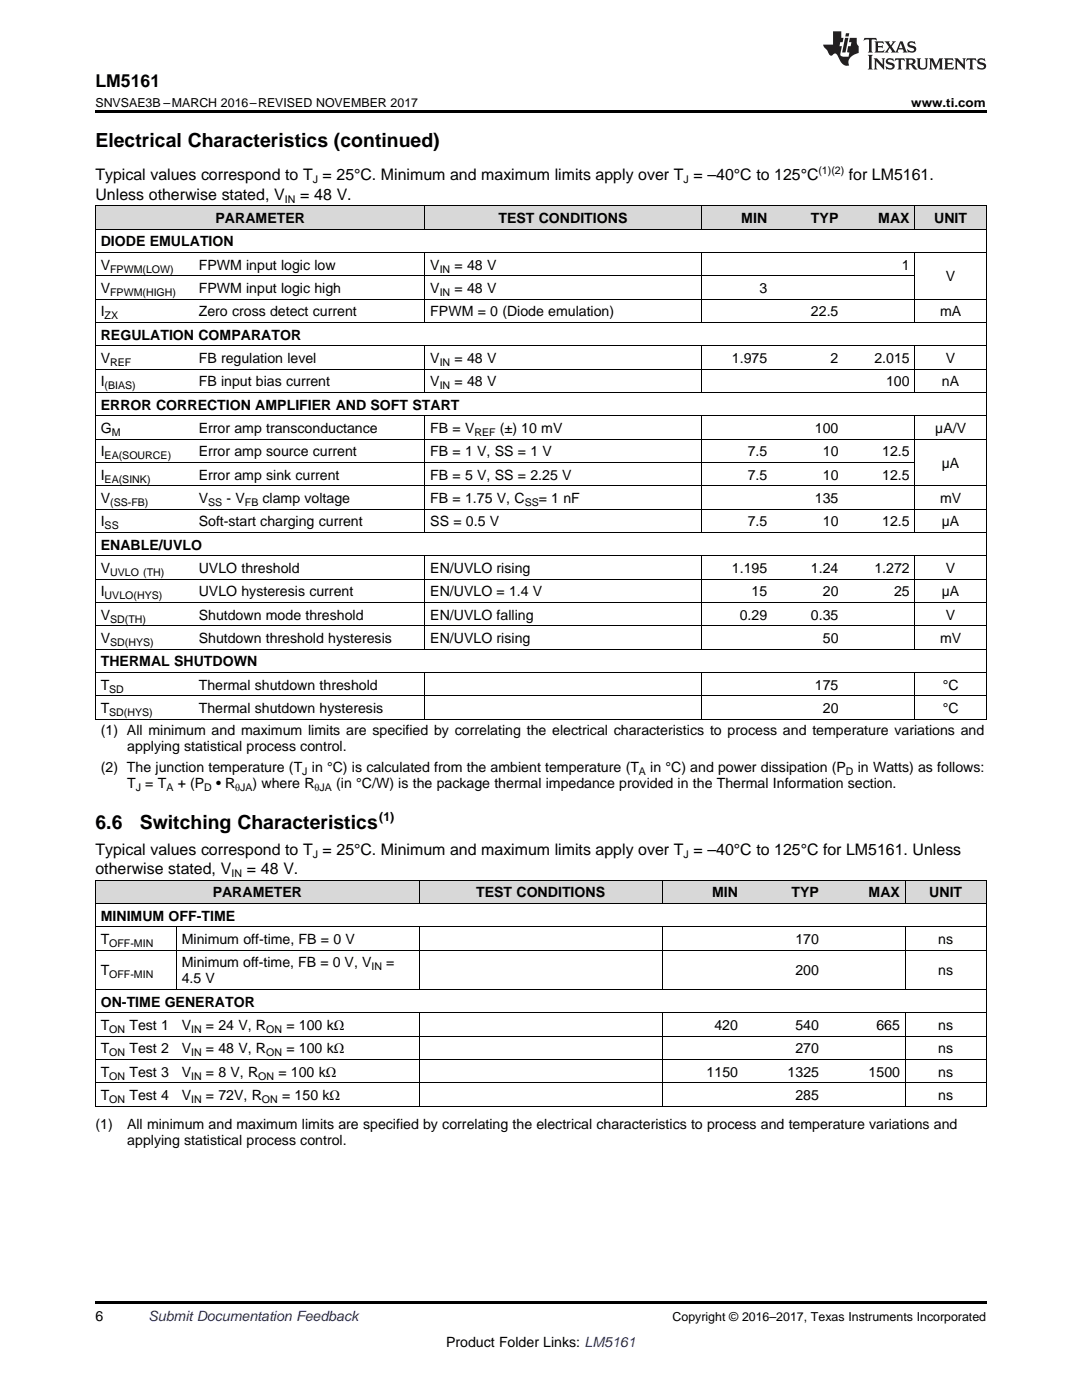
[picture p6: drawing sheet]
<svg xmlns="http://www.w3.org/2000/svg" width="216mm" height="279mm" viewBox="0 0 216 279" stroke-linecap="round" stroke-linejoin="round" font-family="sans-serif">
<defs><g id="words">
<g font-size="3.9">
<text x="19" y="29.3">Electrical Characteristics (continued)</text>
<text x="19" y="165.4">6.6</text>
<text x="27.9" y="165.4">Switching Characteristics</text>
</g>
<text font-size="3.5" x="19" y="17.3">LM5161</text>
<g font-size="3.2">
<text x="19" y="36">Typical values correspond to T = 25°C. Minimum and maximum limits apply over T = –40°C to 125°C</text>
<text x="169.4" y="36">for LM5161.</text>
<text x="19" y="39.9">Unless otherwise stated, V</text>
<text x="59.9" y="39.9">= 48 V.</text>
<text x="19" y="170.6">Typical values correspond to T = 25°C. Minimum and maximum limits apply over T = –40°C to 125°C for LM5161. Unless</text>
<text x="19" y="174.4">otherwise stated, V</text>
<text x="49.2" y="174.4">= 48 V.</text>
</g>
<g font-size="2.8">
<text x="43" y="44.5">PARAMETER</text>
<text x="99.4" y="44.5">TEST CONDITIONS</text>
<text x="147.9" y="44.5">MIN</text>
<text x="161.8" y="44.5">TYP</text>
<text x="175.3" y="44.5">MAX</text>
<text x="186.4" y="44.5">UNIT</text>
<text x="20.1" y="49.2">DIODE EMULATION</text>
<text x="20.1" y="53.8">V</text>
<text x="39.7" y="53.8">FPWM input logic low</text>
<text x="85.9" y="53.8">V</text>
<text x="90.7" y="53.8">= 48 V</text>
<text x="180" y="53.8">1</text>
<text x="20.1" y="58.5">V</text>
<text x="39.7" y="58.5">FPWM input logic high</text>
<text x="85.9" y="58.5">V</text>
<text x="90.7" y="58.5">= 48 V</text>
<text x="151.5" y="58.5">3</text>
<text x="188.7" y="56.2">V</text>
<text x="20.1" y="63.1">I</text>
<text x="39.7" y="63.1">Zero cross detect current</text>
<text x="85.9" y="63.1">FPWM = 0 (Diode emulation)</text>
<text x="161.8" y="63.1">22.5</text>
<text x="187.6" y="63.1">mA</text>
<text x="20.1" y="67.8">REGULATION COMPARATOR</text>
<text x="20.1" y="72.5">V</text>
<text x="20.1" y="77.1">I</text>
<text x="39.7" y="72.5">FB regulation level</text>
<text x="39.7" y="77.1">FB input bias current</text>
<text x="85.9" y="72.5">V</text>
<text x="85.9" y="77.1">V</text>
<text x="90.7" y="72.5">= 48 V</text>
<text x="90.7" y="77.1">= 48 V</text>
<text x="146" y="72.5">1.975</text>
<text x="165.7" y="72.5">2</text>
<text x="174.5" y="72.5">2.015</text>
<text x="176.8" y="77.1">100</text>
<text x="188" y="77.1">nA</text>
<text x="188.7" y="72.5">V</text>
<text x="20.1" y="81.8">ERROR CORRECTION AMPLIFIER AND SOFT START</text>
<text x="20.1" y="86.4">G</text>
<text x="39.7" y="86.4">Error amp transconductance</text>
<text x="85.9" y="86.4">FB = V</text>
<text x="99.8" y="86.4">(±) 10 mV</text>
<text x="162.6" y="86.4">100</text>
<text x="186.6" y="86.4">µA/V</text>
<text x="20.1" y="91.1">I</text>
<text x="20.1" y="95.7">I</text>
<text x="39.7" y="91.1">Error amp source current</text>
<text x="39.7" y="95.7">Error amp sink current</text>
<text x="85.9" y="91.1">FB = 1 V, SS = 1 V</text>
<text x="85.9" y="95.7">FB = 5 V, SS = 2.25 V</text>
<text x="149.2" y="91.1">7.5</text>
<text x="149.2" y="95.7">7.5</text>
<text x="164.2" y="91.1">10</text>
<text x="164.2" y="95.7">10</text>
<text x="176" y="91.1">12.5</text>
<text x="176" y="95.7">12.5</text>
<text x="187.9" y="93.4">µA</text>
<text x="20.1" y="100.4">V</text>
<text x="39.7" y="100.4">V</text>
<text x="45.2" y="100.4">- V</text>
<text x="52.4" y="100.4">clamp voltage</text>
<text x="85.9" y="100.4">FB = 1.75 V, C</text>
<text x="107.5" y="100.4">= 1 nF</text>
<text x="162.6" y="100.4">135</text>
<text x="187.6" y="100.4">mV</text>
<text x="20.1" y="105.1">I</text>
<text x="39.7" y="105.1">Soft-start charging current</text>
<text x="85.9" y="105.1">SS = 0.5 V</text>
<text x="149.2" y="105.1">7.5</text>
<text x="164.2" y="105.1">10</text>
<text x="176" y="105.1">12.5</text>
<text x="187.9" y="105.1">µA</text>
<text x="20.1" y="109.7">ENABLE/UVLO</text>
<text x="20.1" y="114.4">V</text>
<text x="20.1" y="119">I</text>
<text x="39.7" y="114.4">UVLO threshold</text>
<text x="39.7" y="119">UVLO hysteresis current</text>
<text x="85.9" y="114.4">EN/UVLO rising</text>
<text x="85.9" y="119">EN/UVLO = 1.4 V</text>
<text x="146" y="114.4">1.195</text>
<text x="150" y="119">15</text>
<text x="161.8" y="114.4">1.24</text>
<text x="164.2" y="119">20</text>
<text x="174.5" y="114.4">1.272</text>
<text x="178.4" y="119">25</text>
<text x="187.9" y="119">µA</text>
<text x="188.7" y="114.4">V</text>
<text x="20.1" y="123.7">V</text>
<text x="39.7" y="123.7">Shutdown mode threshold</text>
<text x="85.9" y="123.7">EN/UVLO falling</text>
<text x="147.6" y="123.7">0.29</text>
<text x="161.8" y="123.7">0.35</text>
<text x="188.7" y="123.7">V</text>
<text x="20.1" y="128.3">V</text>
<text x="39.7" y="128.3">Shutdown threshold hysteresis</text>
<text x="85.9" y="128.3">EN/UVLO rising</text>
<text x="164.2" y="128.3">50</text>
<text x="187.6" y="128.3">mV</text>
<text x="20.1" y="133">THERMAL SHUTDOWN</text>
<text x="20.1" y="137.7">T</text>
<text x="39.7" y="137.7">Thermal shutdown threshold</text>
<text x="162.6" y="137.7">175</text>
<text x="188.1" y="137.7">°C</text>
<text x="20.1" y="142.3">T</text>
<text x="39.7" y="142.3">Thermal shutdown hysteresis</text>
<text x="164.2" y="142.3">20</text>
<text x="188.1" y="142.3">°C</text>
<text x="20.1" y="146.8">(1) All minimum and maximum limits are specified by correlating the electrical characteristics to process and temperature variations and</text>
<text x="25.4" y="149.9">applying statistical process control.</text>
<text x="20.1" y="154.2">(2) The junction temperature (T in °C) is calculated from the ambient temperature (T</text>
<text x="129.8" y="154.2">in °C) and power dissipation (P</text>
<text x="171.2" y="154.2">in Watts) as follows:</text>
<text x="25.4" y="157.3">T = T</text>
<text x="35.5" y="157.3">+ (P</text>
<text x="43.1" y="157.3">• R</text>
<text x="50.4" y="157.3">) where R</text>
<text x="67.1" y="157.3">(in °C/W) is the package thermal impedance provided in the Thermal Information section.</text>
<text x="42.4" y="179.1">PARAMETER</text>
<text x="95" y="179.1">TEST CONDITIONS</text>
<text x="142.1" y="179.1">MIN</text>
<text x="157.9" y="179.1">TYP</text>
<text x="173.3" y="179.1">MAX</text>
<text x="185.4" y="179.1">UNIT</text>
<text x="20.1" y="183.8">MINIMUM OFF-TIME</text>
<text x="20.1" y="188.4">T</text>
<text x="36.3" y="188.4">Minimum off-time, FB = 0 V</text>
<text x="158.7" y="188.4">170</text>
<text x="187.2" y="188.4">ns</text>
<text x="20.1" y="194.7">T</text>
<text x="36.3" y="193.1">Minimum off-time, FB = 0 V, V</text>
<text x="36.3" y="196.3">4.5 V</text>
<text x="77" y="193.1">=</text>
<text x="158.7" y="194.7">200</text>
<text x="187.2" y="194.7">ns</text>
<text x="20.1" y="200.9">ON-TIME GENERATOR</text>
<text x="20.1" y="205.6">T</text>
<text x="25.8" y="205.6">Test 1</text>
<text x="36.3" y="205.6">V</text>
<text x="41.1" y="205.6">= 24 V, R</text>
<text x="57.1" y="205.6">= 100 kΩ</text>
<text x="142.6" y="205.6">420</text>
<text x="158.7" y="205.6">540</text>
<text x="174.9" y="205.6">665</text>
<text x="187.2" y="205.6">ns</text>
<text x="20.1" y="210.2">T</text>
<text x="20.1" y="214.9">T</text>
<text x="25.8" y="210.2">Test 2</text>
<text x="25.8" y="214.9">Test 3</text>
<text x="36.3" y="210.2">V</text>
<text x="36.3" y="214.9">V</text>
<text x="41.1" y="210.2">= 48 V, R</text>
<text x="41.1" y="214.9">= 8 V, R</text>
<text x="55.6" y="214.9">= 100 kΩ</text>
<text x="57.1" y="210.2">= 100 kΩ</text>
<text x="141" y="214.9">1150</text>
<text x="157.2" y="214.9">1325</text>
<text x="158.7" y="210.2">270</text>
<text x="173.3" y="214.9">1500</text>
<text x="187.2" y="210.2">ns</text>
<text x="187.2" y="214.9">ns</text>
<text x="20.1" y="219.5">T</text>
<text x="25.8" y="219.5">Test 4</text>
<text x="36.3" y="219.5">V</text>
<text x="41.1" y="219.5">= 72V, R</text>
<text x="56.3" y="219.5">= 150 kΩ</text>
<text x="158.7" y="219.5">285</text>
<text x="187.2" y="219.5">ns</text>
<text x="19" y="225.4">(1)</text>
<text x="25.4" y="225.4">All minimum and maximum limits are specified by correlating the electrical characteristics to process and temperature variations and</text>
<text x="25.4" y="228.6">applying statistical process control.</text>
<text x="19" y="263.6">6</text>
<text x="89" y="268.9">Product Folder Links: LM5161</text>
</g>
<text font-size="2.8" fill="#0000c8" x="29.6" y="263.6">Submit Documentation Feedback</text>
<g font-size="2.5">
<text x="19" y="21.4">SNVSAE3B –MARCH 2016–REVISED NOVEMBER 2017</text>
<text x="181.8" y="21.4">www.ti.com</text>
<text x="75.7" y="163.9">(1)</text>
<text x="134.2" y="263.6">Copyright © 2016–2017, Texas Instruments Incorporated</text>
</g>
<g font-size="2.1">
<text x="163.3" y="34.7">(1)(2)</text>
<text x="56.8" y="40.5">IN</text>
<text x="62.4" y="36.6">J</text>
<text x="136.4" y="36.6">J</text>
<text x="22" y="54.4">FPWM(LOW)</text>
<text x="22" y="59.1">FPWM(HIGH)</text>
<text x="87.7" y="54.4">IN</text>
<text x="87.7" y="59.1">IN</text>
<text x="20.9" y="63.7">ZX</text>
<text x="20.9" y="77.7">(BIAS)</text>
<text x="22" y="73">REF</text>
<text x="87.7" y="73">IN</text>
<text x="87.7" y="77.7">IN</text>
<text x="22.3" y="87">M</text>
<text x="94.7" y="87">REF</text>
<text x="20.9" y="91.7">EA(SOURCE)</text>
<text x="20.9" y="96.3">EA(SINK)</text>
<text x="22" y="101">(SS-FB)</text>
<text x="41.5" y="101">SS</text>
<text x="48.9" y="101">FB</text>
<text x="104.7" y="101">SS</text>
<text x="20.9" y="105.6">SS</text>
<text x="20.9" y="119.6">UVLO(HYS)</text>
<text x="22" y="114.9">UVLO (TH)</text>
<text x="22" y="124.2">SD(TH)</text>
<text x="22" y="128.9">SD(HYS)</text>
<text x="21.8" y="138.2">SD</text>
<text x="21.8" y="142.9">SD(HYS)</text>
<text x="60.3" y="154.7">J</text>
<text x="127.5" y="154.7">A</text>
<text x="168.8" y="154.7">D</text>
<text x="27.1" y="157.9">J</text>
<text x="33.2" y="157.9">A</text>
<text x="40.7" y="157.9">D</text>
<text x="47" y="157.9">θJA</text>
<text x="62.8" y="157.9">θJA</text>
<text x="62.4" y="171.2">J</text>
<text x="136.4" y="171.2">J</text>
<text x="46.2" y="175.1">IN</text>
<text x="21.8" y="189">OFF-MIN</text>
<text x="21.8" y="195.2">OFF-MIN</text>
<text x="74.1" y="193.6">IN</text>
<text x="21.8" y="206.1">ON</text>
<text x="38.1" y="206.1">IN</text>
<text x="53.1" y="206.1">ON</text>
<text x="21.8" y="210.8">ON</text>
<text x="21.8" y="215.4">ON</text>
<text x="38.1" y="210.8">IN</text>
<text x="38.1" y="215.4">IN</text>
<text x="51.5" y="215.4">ON</text>
<text x="53.1" y="210.8">ON</text>
<text x="21.8" y="220.1">ON</text>
<text x="38.1" y="220.1">IN</text>
<text x="52.3" y="220.1">ON</text>
</g>
</g></defs>
<g fill="#d8d8d8">
<path d="M19 175.7h16.2v4.7h-16.2z"/>
<path d="M35.2 175.7h48.5v4.7h-48.5z"/>
<path d="M83.7 175.7h48.5v4.7h-48.5z"/>
<path d="M132.2 175.7h16.1v4.7h-16.1z"/>
<path d="M148.3 175.7h16.2v4.7h-16.2z"/>
<path d="M164.5 175.7h16.2v4.7h-16.2z"/>
<path d="M180.7 175.7h16.1v4.7h-16.1z"/>
<path d="M19 41.1h19.6v4.7h-19.6z"/>
<path d="M38.6 41.1h46.2v4.7h-46.2z"/>
<path d="M84.8 41.1h55.1v4.7h-55.1z"/>
<path d="M139.9 41.1h14.3v4.7h-14.3z"/>
<path d="M154.2 41.1h14.2v4.7h-14.2z"/>
<path d="M168.4 41.1h14.2v4.7h-14.2z"/>
<path d="M182.6 41.1h14.2v4.7h-14.2z"/>
</g>
<path d="M19 22h177.8v.5h-177.8zM19 220.8h.2zM83.6 220.8h.1zM132.1 220.8h.1zM180.6 220.8h.1zM196.7 220.8h.1zM19 259.7h177.8v.5h-177.8z" fill="#000"/>
<g fill="none" stroke="#000" stroke-width=".2">
<path d="M19 41.1h177.8v102.5M19 59.7h177.8M19 55.1h163.6M19 50.4h177.8M19 45.7h177.8M19.1 41.1v102.5M84.8 41.1v4.7M84.8 50.4v14M139.9 41.1v4.7M139.9 50.4v14M182.5 41.1v4.7M182.5 50.4v14"/>
<path d="M19 78.3h177.8M19 73.7h177.8M19 69h177.8M19 64.4h177.8M84.8 69.1v9.3M139.9 69.1v9.3M182.5 69.1v9.3M19 97h177.8M19 92.3h163.6M19 87.6h177.8M19 83h177.8M84.8 83v23.3"/>
<path d="M139.9 83v23.3M182.5 83v23.3M19 115.6h177.8M19 110.9h177.8M19 106.3h177.8M19 101.6h177.8M84.8 111v18.6M139.9 111v18.6M182.5 111v18.6M19 138.9h177.8M19 134.2h177.8M19 129.6h177.8"/>
<path d="M19 124.9h177.8M19 120.2h177.8M84.8 134.3v9.3M139.9 134.3v9.3M182.5 134.3v9.3M19 143.5h177.8M19 175.7h177.8M19.1 175.7v45.1M83.6 175.7v4.7M132.1 175.7v4.7M180.6 175.7v4.7M196.8 175.7v45.1"/>
<path d="M19 197.5h177.8M19 189.6h177.8M19 185h177.8M19 180.3h177.8M35.2 185v12.5M83.6 185v12.5M132.1 185v12.5M180.6 185v12.5M19 216.1h177.8M19 211.4h177.8M19 206.8h177.8M19 202.1h177.8"/>
<path d="M83.6 202.1v18.7M132.1 202.1v18.7M180.6 202.1v18.7M19 220.8h177.8"/>
</g>
<g fill="#231f20">
<path d="M172.5 7.6l-.1 .5 .4-.2h.6v.1v2.1l-.2 .4h.9l-.2-.4v-2.1l.1-.1h.5l.5 .2-.2-.5zM174.5 8.3l.2 .3v1.5l-.2 .4h1.8l.2-.6a1.04 1.04 0 0 1-1.3 .2v-.7h.6l.3 .2v-.6l-.3 .2h-.6v-.6l.8-.1 .4 .3-.2-.5zM176.5 8.3l.9 1.1-.9 1.1h.8l-.2-.2 .4-.7 .5 .7-.2 .2h1.5l-.2-.2 .2-.4h.9l.1 .4-.2 .2h1l-.3-.3-.7-1.9h-.5l-.9 2-.8-1 .9-1h-.8l.1 .3-.4 .5-.3-.6 .1-.2zM179.7 8.6l.4 1h-.7zM181.3 8.4a.63 .63 0 0 0-.2 .7 .63 .63 0 0 0 .6 .4l.6 .2 .1 .2a.75 .75 0 0 1-.7 .4 .75 .75 0 0 1-.6-.5l.1 .7 .1-.1a1.11 1.11 0 0 0 1.5-.6 1.13 1.13 0 0 0-1.2-.8l-.1-.4a1.04 1.04 0 0 1 1.2 .2l-.2-.5-.2 .1-.4-.2zM173.2 10.9l.2 .4v2.2l-.2 .4h1l-.3-.4v-2.2l.3-.4zM174.3 11.6l.3 .4v1.5l-.3 .4h.8l-.2-.4v-1.3l1.5 1.7v-1.9l.2-.4h-.7l.2 .4v.9l-1.1-1.3zM177 11.8a.62 .62 0 0 0-.2 .7 .62 .62 0 0 0 .6 .4l.6 .1 .1 .3a.76 .76 0 0 1-.7 .3 .76 .76 0 0 1-.7-.4l.2 .7 .1-.1a1.11 1.11 0 0 0 1.5-.6 1.13 1.13 0 0 0-1.2-.8l-.1-.4a1.04 1.04 0 0 1 1.2 .2l-.2-.6-.2 .1-.5-.1zM178.7 11.6l-.2 .6a.61 .61 0 0 1 .8-.3v1.6l-.2 .4h.9l-.2-.4v-1.6a.63 .63 0 0 1 .7 .3l-.1-.6zM180.6 11.6l.3 .4v1.5l-.3 .4h1l-.2-.2-.1-.8 .6 .2a.76 .76 0 0 0 1.2 .7l-1-1a.58 .58 0 0 0 .6-.5 .58 .58 0 0 0-.5-.6zM181.4 11.9h.1a.45 .45 0 0 1 .5 .1 .45 .45 0 0 1 .1 .5l-.8 .2zM182.9 11.6l.2 .2a2.17 2.17 0 0 0 .3 1.9 .99 .99 0 0 0 1.6-.6v-1.1l.2-.4h-.7l.2 .2a1.92 1.92 0 0 1-.2 1.8 .6 .6 0 0 1-.9-.5v-1.1l.2-.4zM185.4 11.6l.2 .4v1.5l-.2 .4h.7l-.2-.4v-1.4l.8 1.8 .8-1.8v1.4l-.2 .4h.9l-.2-.4v-1.5l.2-.4h-.8l-.6 1.5-.6-1.5zM188.4 11.6l.2 .4v1.5l-.2 .4h1.8l.1-.6a1.04 1.04 0 0 1-1.2 .1v-.6h.5l.4 .2v-.6l-.4 .2h-.5v-.7h.8l.3 .3-.1-.6zM190.5 11.6l.2 .4v1.5l-.2 .4h.7l-.2-.4v-1.3l1.5 1.7v-1.9l.2-.4h-.7l.2 .4v.9l-1.1-1.3zM192.9 11.6l-.1 .6a.61 .61 0 0 1 .7-.3l.1 1.6-.3 .4h1l-.3-.4 .1-1.6a.63 .63 0 0 1 .7 .3l-.1-.6zM195.2 11.8a.62 .62 0 0 0-.2 .7 .62 .62 0 0 0 .6 .4l.6 .1 .1 .3a.76 .76 0 0 1-.7 .3 .76 .76 0 0 1-.6-.4l.1 .7 .1-.1a1.11 1.11 0 0 0 1.6-.6 1.13 1.13 0 0 0-1.3-.8l-.1-.4a1.04 1.04 0 0 1 1.2 .2l-.1-.6-.2 .1-.5-.1z"/>
<path d="M166.2 6.3v2.6h-1.9v.4l.8 .9a.91 .91 0 0 0 1 .8 .56 .56 0 0 1 .5-.3 .56 .56 0 0 1 .5 .3l.4 .8a1.53 1.53 0 0 0 1.9 1.2 1.54 1.54 0 0 1 1-2.1l.9-.3v-1.4a1.52 1.52 0 0 1-.4-1.6h-1.3l-.2 .8h.5l-.2 .8h-.5l-.1 1v.2l.4 .1-.2 .8a1.93 1.93 0 0 1-1.6-.3l.3-1.8h-.5l.2-.8h.4l.2-.8h-.4v-1.3zM168.6 7.6l-.6 2.9h.7l.6-2.9zM168.8 6.6l-.1 .7h.6l.2-.7z"/>
</g>
<use href="#words"/>
</svg>
